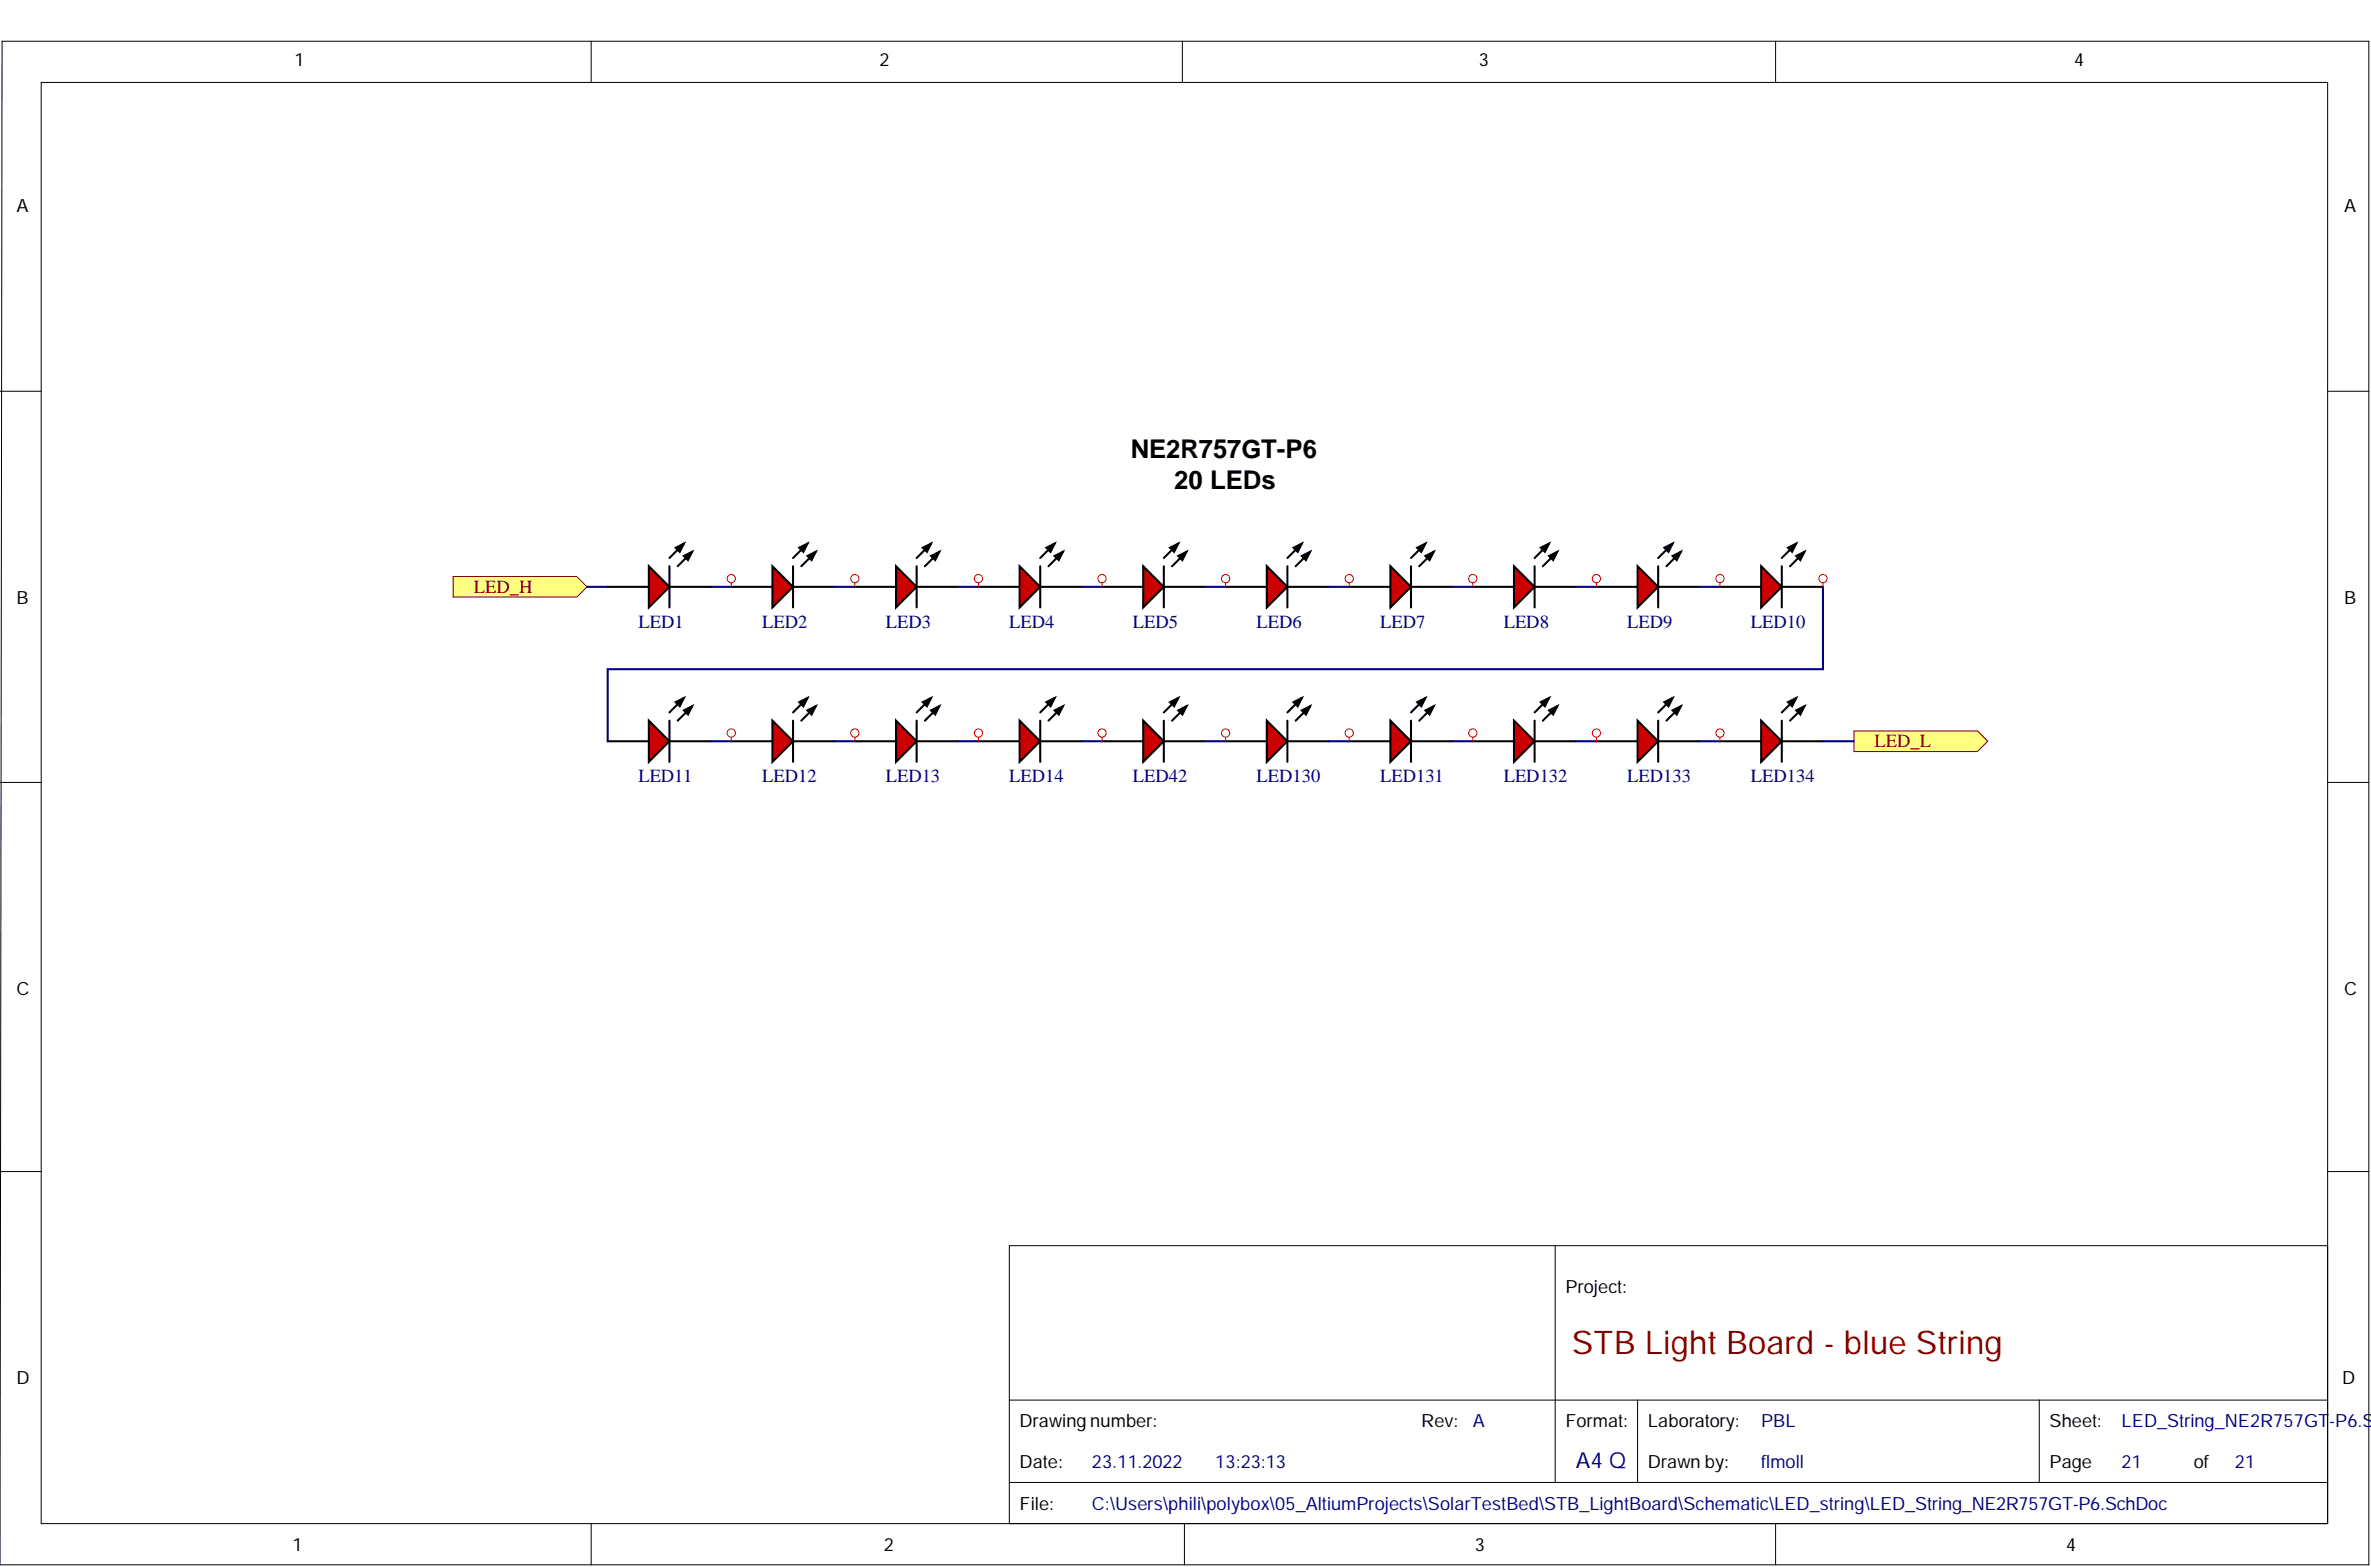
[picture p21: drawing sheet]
<svg xmlns="http://www.w3.org/2000/svg" width="292mm" height="193mm" viewBox="0 0 292 193" stroke-linecap="round" stroke-linejoin="round" font-family="sans-serif">
<defs><g id="words">
<text font-size="4" fill="#800000" x="193.6" y="166.8">STB Light Board - blue String</text>
<g font-size="3.2">
<text x="139.3" y="56.4">NE2R757GT-P6</text>
<text x="144.6" y="60.2">20 LEDs</text>
</g>
<text font-size="2.7" fill="#000080" x="194.1" y="180.7">A4 Q</text>
<g font-size="2.3" fill="#800000">
<text x="58.4" y="73">LED_H</text>
<text x="230.9" y="92">LED_L</text>
</g>
<g font-size="2.3" fill="#000080">
<text x="78.7" y="77.3">LED1</text>
<text x="93.9" y="77.3">LED2</text>
<text x="109.1" y="77.3">LED3</text>
<text x="124.3" y="77.3">LED4</text>
<text x="139.6" y="77.3">LED5</text>
<text x="154.8" y="77.3">LED6</text>
<text x="170" y="77.3">LED7</text>
<text x="185.3" y="77.3">LED8</text>
<text x="200.5" y="77.3">LED9</text>
<text x="215.7" y="77.3">LED10</text>
<text x="78.7" y="96.4">LED11</text>
<text x="93.9" y="96.4">LED12</text>
<text x="109.1" y="96.4">LED13</text>
<text x="124.3" y="96.4">LED14</text>
<text x="139.6" y="96.4">LED42</text>
<text x="154.8" y="96.4">LED130</text>
<text x="170" y="96.4">LED131</text>
<text x="185.3" y="96.4">LED132</text>
<text x="200.5" y="96.4">LED133</text>
<text x="215.7" y="96.4">LED134</text>
</g>
<g font-size="2.2">
<text x="36.3" y="8.2">1</text>
<text x="108.4" y="8.2">2</text>
<text x="182.2" y="8.2">3</text>
<text x="255.5" y="8.2">4</text>
<text x="2" y="26.2">A</text>
<text x="288.8" y="26.2">A</text>
<text x="2" y="74.3">B</text>
<text x="288.8" y="74.3">B</text>
<text x="2" y="122.5">C</text>
<text x="288.8" y="122.5">C</text>
<text x="192.9" y="159.3">Project:</text>
<text x="2" y="170.4">D</text>
<text x="288.5" y="170.4">D</text>
<text x="125.6" y="175.8">Drawing number:</text>
<text x="175.1" y="175.8">Rev:</text>
<text x="192.9" y="175.8">Format:</text>
<text x="203" y="175.8">Laboratory:</text>
<text x="252.5" y="175.8">Sheet:</text>
<text x="125.6" y="185.9">File:</text>
<text x="125.6" y="180.8">Date:</text>
<text x="203" y="180.8">Drawn by:</text>
<text x="252.5" y="180.8">Page</text>
<text x="270.3" y="180.8">of</text>
<text x="36" y="191">1</text>
<text x="108.9" y="191">2</text>
<text x="181.7" y="191">3</text>
<text x="254.5" y="191">4</text>
</g>
<g font-size="2.2" fill="#000080">
<text x="181.4" y="175.8">A</text>
<text x="217" y="175.8">PBL</text>
<text x="261.4" y="175.8">LED_String_NE2R757GT-P6.Sc</text>
<text x="134.5" y="180.8">23.11.2022</text>
<text x="134.5" y="185.9">C:\Users\phili\polybox\05_AltiumProjects\SolarTestBed\STB_LightBoard\Schematic\LED_string\LED_String_NE2R757GT-P6.SchDoc</text>
<text x="149.7" y="180.8">13:23:13</text>
<text x="217" y="180.8">flmoll</text>
<text x="261.4" y="180.8">21</text>
<text x="275.3" y="180.8">21</text>
</g>
</g></defs>
<g fill="none" stroke="#000" stroke-width=".12">
<path d="M.3 5.1h291.5v187.6h-291.8zM5.1 10.2h281.7v177.4h-281.7zM72.8 5.1v5.1M145.7 5.1v5.1M218.7 5.1v5.1M0 48.2h5.1M286.8 48.2h5M0 96.4h5.1M286.8 96.4h5M0 144.3h5.1M191.6 153.4v29.2M286.8 153.4h-162.5v34.2"/>
<path d="M286.8 144.3h5M124.3 172.4h162.5M201.7 172.4v10.2M251.2 172.4v10.2M72.8 187.6v5.1M124.3 182.6h162.5M145.9 187.6v5.1M218.7 187.6v5.1"/>
</g>
<path d="M55.8 71h15.3l1.2 1.3-1.2 1.2h-15.3z" fill-rule="evenodd" fill="#ffff80"/>
<path d="M55.8 71h15.3l1.2 1.3-1.2 1.2h-15.3z" fill="none" stroke="#800000" stroke-width=".12"/>
<path d="M228.4 90h15.2l1.3 1.3-1.3 1.3h-15.2z" fill-rule="evenodd" fill="#ffff80"/>
<path d="M228.4 90h15.2l1.3 1.3-1.3 1.3h-15.2z" fill="none" stroke="#800000" stroke-width=".12"/>
<path d="M90.1 72.3h5.1M97.7 72.3h5.1" fill="none" stroke="#000" stroke-width=".25"/>
<path d="M95.2 69.7l2.5 2.6-2.5 2.5z" fill="#c00"/>
<path d="M95.2 69.7l2.5 2.6-2.5 2.5zM97.7 69.7v5.1M98.5 67.5l1-.6-.5 1.1zM99.5 68.5l1-.5-.5 1zM99.5 66.9l-1.8 1.8M100.5 68l-1.8 1.7M105.3 72.3h5.1M112.9 72.3h5.1" fill="none" stroke="#000" stroke-width=".25"/>
<path d="M98.5 67.5l1-.6-.5 1.1zM99.5 68.5l1-.5-.5 1z" fill="#000"/>
<path d="M110.4 69.7l2.5 2.6-2.5 2.5z" fill="#c00"/>
<path d="M110.4 69.7l2.5 2.6-2.5 2.5zM112.9 69.7v5.1M113.7 67.5l1-.6-.5 1.1zM114.7 68.5l1-.5-.5 1zM114.7 66.9l-1.8 1.8M115.7 68l-1.8 1.7M120.5 72.3h5.1M128.2 72.3h5" fill="none" stroke="#000" stroke-width=".25"/>
<path d="M113.7 67.5l1-.6-.5 1.1zM114.7 68.5l1-.5-.5 1z" fill="#000"/>
<path d="M125.6 69.7l2.6 2.6-2.6 2.5z" fill="#c00"/>
<path d="M125.6 69.7l2.6 2.6-2.6 2.5zM128.2 69.7v5.1M128.9 67.5l1-.6-.5 1.1zM129.9 68.5l1-.5-.5 1zM129.9 66.9l-1.7 1.8M130.9 68l-1.7 1.7M135.8 72.3h5M143.4 72.3h5.1" fill="none" stroke="#000" stroke-width=".25"/>
<path d="M128.9 67.5l1-.6-.5 1.1zM129.9 68.5l1-.5-.5 1z" fill="#000"/>
<path d="M140.8 69.7l2.6 2.6-2.6 2.5z" fill="#c00"/>
<path d="M140.8 69.7l2.6 2.6-2.6 2.5zM143.4 69.7v5.1M144.1 67.5l1.1-.6-.6 1.1zM145.2 68.5l1-.5-.5 1zM145.2 66.9l-1.8 1.8M146.2 68l-1.8 1.7M151 72.3h5.1M158.6 72.3h5.1" fill="none" stroke="#000" stroke-width=".25"/>
<path d="M144.1 67.5l1.1-.6-.6 1.1zM145.2 68.5l1-.5-.5 1z" fill="#000"/>
<path d="M156.1 69.7l2.5 2.6-2.5 2.5z" fill="#c00"/>
<path d="M156.1 69.7l2.5 2.6-2.5 2.5zM158.6 69.7v5.1M159.4 67.5l1-.6-.5 1.1zM160.4 68.5l1-.5-.5 1zM160.4 66.9l-1.8 1.8M161.4 68l-1.8 1.7M166.2 72.3h5.1M173.8 72.3h5.1" fill="none" stroke="#000" stroke-width=".25"/>
<path d="M159.4 67.5l1-.6-.5 1.1zM160.4 68.5l1-.5-.5 1z" fill="#000"/>
<path d="M171.3 69.7l2.5 2.6-2.5 2.5z" fill="#c00"/>
<path d="M171.3 69.7l2.5 2.6-2.5 2.5zM173.8 69.7v5.1M174.6 67.5l1-.6-.5 1.1zM175.6 68.5l1-.5-.5 1zM175.6 66.9l-1.8 1.8M176.6 68l-1.8 1.7M181.4 72.3h5.1M189.1 72.3h5" fill="none" stroke="#000" stroke-width=".25"/>
<path d="M174.6 67.5l1-.6-.5 1.1zM175.6 68.5l1-.5-.5 1z" fill="#000"/>
<path d="M186.5 69.7l2.6 2.6-2.6 2.5z" fill="#c00"/>
<path d="M186.5 69.7l2.6 2.6-2.6 2.5zM189.1 69.7v5.1M189.8 67.5l1-.6-.5 1.1zM190.8 68.5l1-.5-.5 1zM190.8 66.9l-1.7 1.8M191.8 68l-1.7 1.7M196.7 72.3h5M204.3 72.3h5.1" fill="none" stroke="#000" stroke-width=".25"/>
<path d="M189.8 67.5l1-.6-.5 1.1zM190.8 68.5l1-.5-.5 1z" fill="#000"/>
<path d="M201.7 69.7l2.6 2.6-2.6 2.5z" fill="#c00"/>
<path d="M201.7 69.7l2.6 2.6-2.6 2.5zM204.3 69.7v5.1M205 67.5l1.1-.6-.5 1.1zM206.1 68.5l1-.5-.5 1zM206.1 66.9l-1.8 1.8M207.1 68l-1.8 1.7M211.9 72.3h5.1M219.5 72.3h5.1" fill="none" stroke="#000" stroke-width=".25"/>
<path d="M205 67.5l1.1-.6-.5 1.1zM206.1 68.5l1-.5-.5 1z" fill="#000"/>
<path d="M217 69.7l2.5 2.6-2.5 2.5z" fill="#c00"/>
<path d="M74.9 72.3h5M82.5 72.3h5.1M217 69.7l2.5 2.6-2.5 2.5zM219.5 69.7v5.1M220.3 67.5l1-.6-.5 1.1zM221.3 68.5l1-.5-.5 1zM221.3 66.9l-1.8 1.8M222.3 68l-1.8 1.7" fill="none" stroke="#000" stroke-width=".25"/>
<path d="M220.3 67.5l1-.6-.5 1.1zM221.3 68.5l1-.5-.5 1z" fill="#000"/>
<path d="M72.3 72.3h2.6M87.6 72.3h2.5M102.8 72.3h2.5M118 72.3h2.5M133.2 72.3h2.6M148.5 72.3h2.5M163.7 72.3h2.5M178.9 72.3h2.5M194.1 72.3h2.6M209.4 72.3h2.5M224.6 72.3v10.1h-149.7v8.9" fill="none" stroke="#000080" stroke-width=".25"/>
<path d="M79.9 69.7l2.6 2.6-2.6 2.5z" fill="#c00"/>
<path d="M79.9 69.7l2.6 2.6-2.6 2.5zM82.5 69.7v5.1M83.2 67.5l1.1-.6-.6 1.1zM84.3 68.5l1-.5-.5 1zM84.3 66.9l-1.8 1.8M85.3 68l-1.8 1.7M74.9 91.3h5M82.5 91.3h5.1" fill="none" stroke="#000" stroke-width=".25"/>
<path d="M83.2 67.5l1.1-.6-.6 1.1zM84.3 68.5l1-.5-.5 1z" fill="#000"/>
<path d="M79.9 88.7l2.6 2.6-2.6 2.5z" fill="#c00"/>
<path d="M79.9 88.7l2.6 2.6-2.6 2.5zM82.5 88.7v5.1M83.2 86.5l1.1-.5-.6 1zM84.3 87.5l1-.5-.5 1zM84.3 86l-1.8 1.7M85.3 87l-1.8 1.7M90.1 91.3h5.1M97.7 91.3h5.1" fill="none" stroke="#000" stroke-width=".25"/>
<path d="M83.2 86.5l1.1-.5-.6 1zM84.3 87.5l1-.5-.5 1z" fill="#000"/>
<path d="M95.2 88.7l2.5 2.6-2.5 2.5z" fill="#c00"/>
<path d="M95.2 88.7l2.5 2.6-2.5 2.5zM97.7 88.7v5.1M98.5 86.5l1-.5-.5 1zM99.5 87.5l1-.5-.5 1zM99.5 86l-1.8 1.7M100.5 87l-1.8 1.7M105.3 91.3h5.1M112.9 91.3h5.1" fill="none" stroke="#000" stroke-width=".25"/>
<path d="M98.5 86.5l1-.5-.5 1zM99.5 87.5l1-.5-.5 1z" fill="#000"/>
<path d="M110.4 88.7l2.5 2.6-2.5 2.5z" fill="#c00"/>
<path d="M110.4 88.7l2.5 2.6-2.5 2.5zM112.9 88.7v5.1M113.7 86.5l1-.5-.5 1zM114.7 87.5l1-.5-.5 1zM114.7 86l-1.8 1.7M115.7 87l-1.8 1.7M120.5 91.3h5.1M128.2 91.3h5" fill="none" stroke="#000" stroke-width=".25"/>
<path d="M113.7 86.5l1-.5-.5 1zM114.7 87.5l1-.5-.5 1z" fill="#000"/>
<path d="M125.6 88.7l2.6 2.6-2.6 2.5z" fill="#c00"/>
<path d="M125.6 88.7l2.6 2.6-2.6 2.5zM128.2 88.7v5.1M128.9 86.5l1-.5-.5 1zM129.9 87.5l1-.5-.5 1zM129.9 86l-1.7 1.7M130.9 87l-1.7 1.7M135.8 91.3h5M143.4 91.3h5.1" fill="none" stroke="#000" stroke-width=".25"/>
<path d="M128.9 86.5l1-.5-.5 1zM129.9 87.5l1-.5-.5 1z" fill="#000"/>
<path d="M140.8 88.7l2.6 2.6-2.6 2.5z" fill="#c00"/>
<path d="M140.8 88.7l2.6 2.6-2.6 2.5zM143.4 88.7v5.1M144.1 86.5l1.1-.5-.6 1zM145.2 87.5l1-.5-.5 1zM145.2 86l-1.8 1.7M146.2 87l-1.8 1.7M151 91.3h5.1M158.6 91.3h5.1" fill="none" stroke="#000" stroke-width=".25"/>
<path d="M144.1 86.5l1.1-.5-.6 1zM145.2 87.5l1-.5-.5 1z" fill="#000"/>
<path d="M156.1 88.7l2.5 2.6-2.5 2.5z" fill="#c00"/>
<path d="M156.1 88.7l2.5 2.6-2.5 2.5zM158.6 88.7v5.1M159.4 86.5l1-.5-.5 1zM160.4 87.5l1-.5-.5 1zM160.4 86l-1.8 1.7M161.4 87l-1.8 1.7M166.2 91.3h5.1M173.8 91.3h5.1" fill="none" stroke="#000" stroke-width=".25"/>
<path d="M159.4 86.5l1-.5-.5 1zM160.4 87.5l1-.5-.5 1z" fill="#000"/>
<path d="M171.3 88.7l2.5 2.6-2.5 2.5z" fill="#c00"/>
<path d="M171.3 88.7l2.5 2.6-2.5 2.5zM173.8 88.7v5.1M174.6 86.5l1-.5-.5 1zM175.6 87.5l1-.5-.5 1zM175.6 86l-1.8 1.7M176.6 87l-1.8 1.7M181.4 91.3h5.1M189.1 91.3h5" fill="none" stroke="#000" stroke-width=".25"/>
<path d="M174.6 86.5l1-.5-.5 1zM175.6 87.5l1-.5-.5 1z" fill="#000"/>
<path d="M186.5 88.7l2.6 2.6-2.6 2.5z" fill="#c00"/>
<path d="M186.5 88.7l2.6 2.6-2.6 2.5zM189.1 88.7v5.1M189.8 86.5l1-.5-.5 1zM190.8 87.5l1-.5-.5 1zM190.8 86l-1.7 1.7M191.8 87l-1.7 1.7M196.7 91.3h5M204.3 91.3h5.1" fill="none" stroke="#000" stroke-width=".25"/>
<path d="M189.8 86.5l1-.5-.5 1zM190.8 87.5l1-.5-.5 1z" fill="#000"/>
<path d="M201.7 88.7l2.6 2.6-2.6 2.5z" fill="#c00"/>
<path d="M201.7 88.7l2.6 2.6-2.6 2.5zM204.3 88.7v5.1M205 86.5l1.1-.5-.5 1zM206.1 87.5l1-.5-.5 1zM206.1 86l-1.8 1.7M207.1 87l-1.8 1.7M211.9 91.3h5.1M219.5 91.3h5.1" fill="none" stroke="#000" stroke-width=".25"/>
<path d="M205 86.5l1.1-.5-.5 1zM206.1 87.5l1-.5-.5 1z" fill="#000"/>
<path d="M217 88.7l2.5 2.6-2.5 2.5z" fill="#c00"/>
<path d="M217 88.7l2.5 2.6-2.5 2.5zM219.5 88.7v5.1M220.3 86.5l1-.5-.5 1zM221.3 87.5l1-.5-.5 1zM221.3 86l-1.8 1.7M222.3 87l-1.8 1.7" fill="none" stroke="#000" stroke-width=".25"/>
<path d="M220.3 86.5l1-.5-.5 1zM221.3 87.5l1-.5-.5 1z" fill="#000"/>
<path d="M87.6 91.3h2.5M102.8 91.3h2.5M118 91.3h2.5M133.2 91.3h2.6M148.5 91.3h2.5M163.7 91.3h2.5M178.9 91.3h2.5M194.1 91.3h2.6M209.4 91.3h2.5M224.6 91.3h3.8" fill="none" stroke="#000080" stroke-width=".25"/>
<g fill="none" stroke="#f00" stroke-width=".12">
<path d="M90.1 71.8v.5M105.3 71.8v.5M120.5 71.8v.5M135.8 71.8v.5M151 71.8v.5M166.2 71.8v.5M181.4 71.8v.5M196.7 71.8v.5M211.9 71.8v.5M224.6 71.8v.5M90.1 90.8v.5M105.3 90.8v.5"/>
<path d="M120.5 90.8v.5M135.8 90.8v.5M151 90.8v.5M166.2 90.8v.5M181.4 90.8v.5M196.7 90.8v.5M211.9 90.8v.5"/>
<circle cx="90.1" cy="71.3" r=".51"/>
<circle cx="105.3" cy="71.3" r=".51"/>
<circle cx="120.5" cy="71.3" r=".51"/>
<circle cx="135.8" cy="71.3" r=".51"/>
<circle cx="151" cy="71.3" r=".51"/>
<circle cx="166.2" cy="71.3" r=".51"/>
<circle cx="181.4" cy="71.3" r=".51"/>
<circle cx="196.7" cy="71.3" r=".51"/>
<circle cx="211.9" cy="71.3" r=".51"/>
<circle cx="224.6" cy="71.3" r=".51"/>
<circle cx="90.1" cy="90.3" r=".51"/>
<circle cx="105.3" cy="90.3" r=".51"/>
<circle cx="120.5" cy="90.3" r=".51"/>
<circle cx="135.8" cy="90.3" r=".51"/>
<circle cx="151" cy="90.3" r=".51"/>
<circle cx="166.2" cy="90.3" r=".51"/>
<circle cx="181.4" cy="90.3" r=".51"/>
<circle cx="196.7" cy="90.3" r=".51"/>
<circle cx="211.9" cy="90.3" r=".51"/>
</g>
<use href="#words"/>
</svg>
